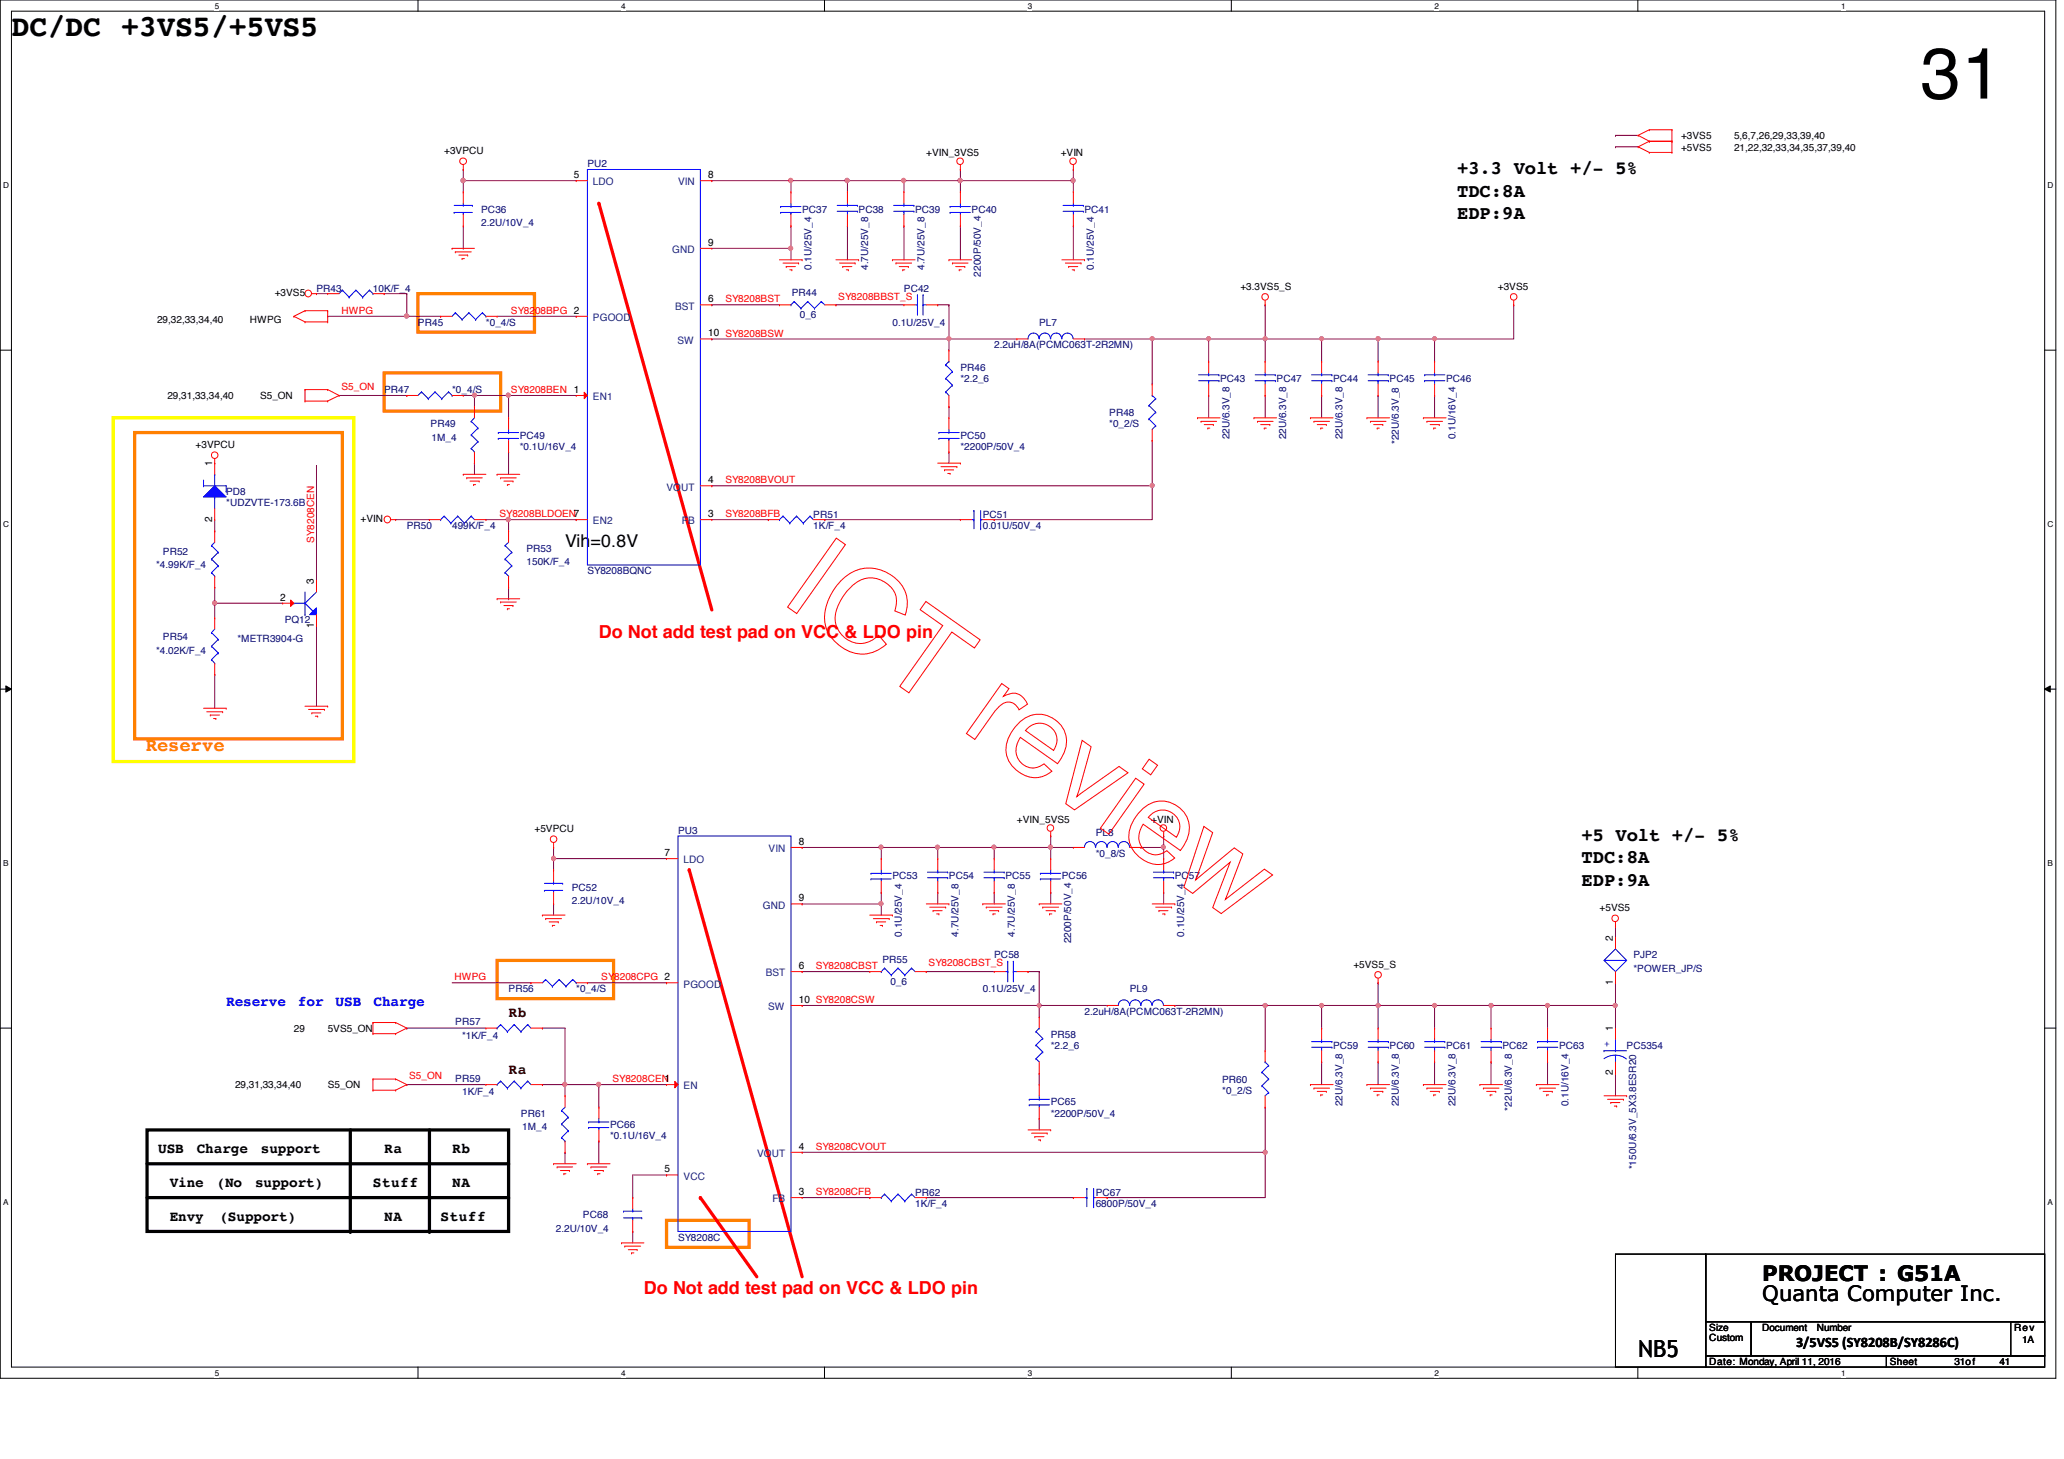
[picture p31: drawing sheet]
<svg xmlns="http://www.w3.org/2000/svg" width="297mm" height="210mm" viewBox="0 0 297 210" stroke-linecap="round" stroke-linejoin="round" font-family="sans-serif">
<defs><g id="words">
<text font-size="10.4" x="276.4" y="14.2">31</text>
<text font-size="4.3" x="1.6" y="5.2">DC/DC +3VS5/+5VS5</text>
<text font-size="3.4" x="235.8" y="195.2">NB5</text>
<g font-size="3">
<text x="253.6" y="184.3">PROJECT : G51A</text>
<text x="253.6" y="187.2">Quanta Computer Inc.</text>
</g>
<g font-size="2.7">
<text x="209.7" y="25">+3.3 Volt +/- 5%</text>
<text x="209.7" y="28.3">TDC:8A</text>
<text x="209.7" y="31.5">EDP:9A</text>
<text x="227.6" y="120.9">+5 Volt +/- 5%</text>
<text x="227.6" y="124.2">TDC:8A</text>
<text x="227.6" y="127.4">EDP:9A</text>
</g>
<text font-size="2.7" fill="#ff8000" x="21" y="108.1">Reserve</text>
<g font-size="2.6" fill="#f00">
<text x="86.2" y="91.8">Do Not add test pad on VCC &amp; LDO pin</text>
<text x="92.7" y="186.1">Do Not add test pad on VCC &amp; LDO pin</text>
</g>
<text font-size="2.5" x="81.3" y="78.7">Vih=0.8V</text>
<g font-size="2.1" fill="#00f">
<text x="32.6" y="144.7">Reserve</text>
<text x="42.9" y="144.7">for</text>
<text x="48.3" y="144.7">USB</text>
<text x="53.8" y="144.7">Charge</text>
</g>
<g font-size="2.1" fill="#400000">
<text x="73.2" y="146.3">Rb</text>
<text x="73.2" y="154.5">Ra</text>
</g>
<g font-size="2.1">
<text x="22.8" y="165.9">USB</text>
<text x="28.3" y="165.9">Charge</text>
<text x="37.5" y="165.9">support</text>
<text x="55.3" y="165.9">Ra</text>
<text x="65.1" y="165.9">Rb</text>
<text x="24.4" y="170.7">Vine</text>
<text x="31.2" y="170.7">(No</text>
<text x="36.7" y="170.7">support)</text>
<text x="53.7" y="170.7">Stuff</text>
<text x="65.1" y="170.7">NA</text>
<text x="24.4" y="175.6">Envy</text>
<text x="31.6" y="175.6">(Support)</text>
<text x="55.3" y="175.6">NA</text>
<text x="63.4" y="175.6">Stuff</text>
<text x="258.5" y="193.8">3/5VS5 (SY8208B/SY8286C)</text>
</g>
<g font-size="1.5">
<text x="82.6" y="25.6">5</text>
<text x="101.9" y="25.6">8</text>
<text x="101.9" y="35.3">9</text>
<text x="101.9" y="43.5">6</text>
<text x="101.9" y="48.4">10 SY8208BSW</text>
<text x="30.5" y="67.1" transform="rotate(-90 30.5 67.1)">1</text>
<text x="101.9" y="69.5">4</text>
<text x="30.5" y="75.1" transform="rotate(-90 30.5 75.1)">2</text>
<text x="101.9" y="74.4">3</text>
<text x="40.3" y="86.4">2</text>
<text x="45.2" y="84" transform="rotate(-90 45.2 84)">3</text>
<text x="45.2" y="90.4" transform="rotate(-90 45.2 90.4)">1</text>
<text x="95.6" y="123.1">7</text>
<text x="115" y="121.5">8</text>
<text x="115" y="129.7">9</text>
<text x="232.1" y="135.4" transform="rotate(-90 232.1 135.4)">2</text>
<text x="115" y="139.4">6</text>
<text x="232.1" y="141.7" transform="rotate(-90 232.1 141.7)">1</text>
<text x="115" y="144.3">10 SY8208CSW</text>
<text x="232.1" y="148.4" transform="rotate(-90 232.1 148.4)">1</text>
<text x="232.1" y="154.7" transform="rotate(-90 232.1 154.7)">2</text>
<text x="115" y="165.4">4</text>
<text x="95.6" y="168.7">5</text>
<text x="115" y="171.9">3</text>
</g>
<g font-size="1.5" fill="#004080">
<text x="85.3" y="26.7">LDO</text>
<text x="97.6" y="26.7">VIN</text>
<text x="96.7" y="36.4">GND</text>
<text x="85.3" y="46.2">PGOOD</text>
<text x="97.2" y="44.5">BST</text>
<text x="97.5" y="49.4">SW</text>
<text x="85.3" y="57.6">EN1</text>
<text x="95.9" y="70.6">VOUT</text>
<text x="85.3" y="75.4">EN2</text>
<text x="98.1" y="75.4">FB</text>
<text x="98.4" y="124.2">LDO</text>
<text x="110.6" y="122.6">VIN</text>
<text x="109.8" y="130.7">GND</text>
<text x="98.4" y="142.1">PGOOD</text>
<text x="110.2" y="140.5">BST</text>
<text x="110.5" y="145.3">SW</text>
<text x="98.4" y="156.7">EN</text>
<text x="109" y="166.5">VOUT</text>
<text x="98.4" y="169.7">VCC</text>
<text x="111.2" y="173">FB</text>
</g>
<g font-size="1.4">
<text x="63.9" y="22.1">+3VPCU</text>
<text x="133.3" y="22.5">+VIN_3VS5</text>
<text x="152.7" y="22.5">+VIN</text>
<text x="241.9" y="20">+3VS5</text>
<text x="241.9" y="21.7">+5VS5</text>
<text x="249.6" y="20">5,6,7,26,29,33,39,40</text>
<text x="249.6" y="21.7">21,22,32,33,34,35,37,39,40</text>
<text x="178.5" y="41.7">+3.3VS5_S</text>
<text x="215.6" y="41.7">+3VS5</text>
<text x="22.6" y="46.5">29,32,33,34,40</text>
<text x="35.9" y="46.5">HWPG</text>
<text x="39.5" y="42.6">+3VS5</text>
<text x="24.1" y="57.4">29,31,33,34,40</text>
<text x="37.4" y="57.4">S5_ON</text>
<text x="28.1" y="64.4">+3VPCU</text>
<text x="51.9" y="75.1">+VIN</text>
<text x="76.9" y="119.7">+5VPCU</text>
<text x="146.3" y="118.4">+VIN_5VS5</text>
<text x="165.7" y="118.4">+VIN</text>
<text x="230.2" y="131.1">+5VS5</text>
<text x="194.8" y="139.2">+5VS5_S</text>
<text x="42.3" y="148.5">29</text>
<text x="47.2" y="148.5">5VS5_ON</text>
<text x="33.8" y="156.6">29,31,33,34,40</text>
<text x="47.2" y="156.6">S5_ON</text>
<text x="246" y="191.5">Size</text>
<text x="253.6" y="191.5">Document</text>
<text x="261.4" y="191.5">Number</text>
<text x="289.9" y="191.5">Rev</text>
<text x="246" y="196.4">Date: Monday, April 11, 2016</text>
<text x="246" y="193">Custom</text>
<text x="272" y="196.4">Sheet</text>
<text x="281.3" y="196.4">31of</text>
<text x="287.7" y="196.4">41</text>
<text x="291" y="193.2">1A</text>
</g>
<g font-size="1.4" fill="#000080">
<text x="84.5" y="24.1">PU2</text>
<text x="69.3" y="30.6">PC36</text>
<text x="69.3" y="32.6">2.2U/10V_4</text>
<text x="115.4" y="30.6">PC37</text>
<text x="123.6" y="30.6">PC38</text>
<text x="131.7" y="30.6">PC39</text>
<text x="139.8" y="30.6">PC40</text>
<text x="156.1" y="30.6">PC41</text>
<text x="45.5" y="42">PR43</text>
<text x="53.7" y="42">10K/F_4</text>
<text x="116.8" y="38.8" transform="rotate(-90 116.8 38.8)">0.1U/25V_4</text>
<text x="124.9" y="38.8" transform="rotate(-90 124.9 38.8)">4.7U/25V_8</text>
<text x="130.1" y="42">PC42</text>
<text x="133.1" y="38.8" transform="rotate(-90 133.1 38.8)">4.7U/25V_8</text>
<text x="141.2" y="39.8" transform="rotate(-90 141.2 39.8)">2200P/50V_4</text>
<text x="157.4" y="38.8" transform="rotate(-90 157.4 38.8)">0.1U/25V_4</text>
<text x="60.2" y="46.9">PR45</text>
<text x="69.9" y="46.9">*0_4/S</text>
<text x="114" y="42.6">PR44</text>
<text x="115.1" y="45.7">0_6</text>
<text x="128.4" y="46.9">0.1U/25V_4</text>
<text x="149.6" y="46.9">PL7</text>
<text x="138.2" y="53.3">PR46</text>
<text x="143.1" y="50.1">2.2uH/8A(PCMC063T-2R2MN)</text>
<text x="55.3" y="56.6">PR47</text>
<text x="65.1" y="56.6">*0_4/S</text>
<text x="138.2" y="55">*2.2_6</text>
<text x="159.6" y="59.9">PR48</text>
<text x="175.6" y="55">PC43</text>
<text x="183.7" y="55">PC47</text>
<text x="191.9" y="55">PC44</text>
<text x="200" y="55">PC45</text>
<text x="208.1" y="55">PC46</text>
<text x="62" y="61.5">PR49</text>
<text x="62.1" y="63.4">1M_4</text>
<text x="74.8" y="63.1">PC49</text>
<text x="74.8" y="64.7">*0.1U/16V_4</text>
<text x="138.2" y="63.1">PC50</text>
<text x="138.2" y="64.7">*2200P/50V_4</text>
<text x="159.6" y="61.5">*0_2/S</text>
<text x="177" y="63.2" transform="rotate(-90 177 63.2)">22U/6.3V_8</text>
<text x="185.1" y="63.2" transform="rotate(-90 185.1 63.2)">22U/6.3V_8</text>
<text x="193.2" y="63.2" transform="rotate(-90 193.2 63.2)">22U/6.3V_8</text>
<text x="201.3" y="63.9" transform="rotate(-90 201.3 63.9)">*22U/6.3V_8</text>
<text x="209.5" y="63.2" transform="rotate(-90 209.5 63.2)">0.1U/16V_4</text>
<text x="32.6" y="71.2">PD8</text>
<text x="32.6" y="72.9">*UDZVTE-173.6B</text>
<text x="58.5" y="76.1">PR50</text>
<text x="65.1" y="76.1">499K/F_4</text>
<text x="117" y="74.5">PR51</text>
<text x="117" y="76.1">1K/F_4</text>
<text x="141.4" y="74.5">PC51</text>
<text x="141.4" y="76.1">0.01U/50V_4</text>
<text x="22.5" y="81.8">*4.99K/F_4</text>
<text x="23.4" y="79.8">PR52</text>
<text x="75.8" y="79.4">PR53</text>
<text x="75.8" y="81.3">150K/F_4</text>
<text x="84.5" y="82.6">SY8208BQNC</text>
<text x="41" y="89.6">PQ12</text>
<text x="22.5" y="94.1">*4.02K/F_4</text>
<text x="23.4" y="92">PR54</text>
<text x="34.2" y="92.4">*METR3904-G</text>
<text x="97.6" y="120">PU3</text>
<text x="157.7" y="120.3">PL8</text>
<text x="157.7" y="123.3">*0_8/S</text>
<text x="82.3" y="128.1">PC52</text>
<text x="82.3" y="130.1">2.2U/10V_4</text>
<text x="128.4" y="126.5">PC53</text>
<text x="136.6" y="126.5">PC54</text>
<text x="144.7" y="126.5">PC55</text>
<text x="152.8" y="126.5">PC56</text>
<text x="169.1" y="126.5">PC57</text>
<text x="129.8" y="134.7" transform="rotate(-90 129.8 134.7)">0.1U/25V_4</text>
<text x="137.9" y="134.7" transform="rotate(-90 137.9 134.7)">4.7U/25V_8</text>
<text x="143.1" y="137.9">PC58</text>
<text x="146" y="134.7" transform="rotate(-90 146 134.7)">4.7U/25V_8</text>
<text x="154.2" y="135.7" transform="rotate(-90 154.2 135.7)">2200P/50V_4</text>
<text x="170.4" y="134.7" transform="rotate(-90 170.4 134.7)">0.1U/25V_4</text>
<text x="235.1" y="137.9">PJP2</text>
<text x="73.2" y="142.7">PR56</text>
<text x="82.9" y="142.7">*0_4/S</text>
<text x="127" y="138.6">PR55</text>
<text x="128.1" y="141.6">0_6</text>
<text x="141.4" y="142.7">0.1U/25V_4</text>
<text x="162.6" y="142.7">PL9</text>
<text x="235.1" y="139.8">*POWER_JP/S</text>
<text x="65.5" y="147.5">PR57</text>
<text x="66.5" y="149.4">*1K/F_4</text>
<text x="151.2" y="149.3">PR58</text>
<text x="156.1" y="146">2.2uH/8A(PCMC063T-2R2MN)</text>
<text x="65.5" y="155.6">PR59</text>
<text x="151.2" y="150.9">*2.2_6</text>
<text x="175.9" y="155.8">PR60</text>
<text x="191.9" y="150.9">PC59</text>
<text x="200" y="150.9">PC60</text>
<text x="208.1" y="150.9">PC61</text>
<text x="216.2" y="150.9">PC62</text>
<text x="224.4" y="150.9">PC63</text>
<text x="234.1" y="150.9">PC5354</text>
<text x="66.5" y="157.6">1K/F_4</text>
<text x="75" y="160.7">PR61</text>
<text x="151.2" y="159">PC65</text>
<text x="151.2" y="160.7">*2200P/50V_4</text>
<text x="175.9" y="157.4">*0_2/S</text>
<text x="193.2" y="159.1" transform="rotate(-90 193.2 159.1)">22U/6.3V_8</text>
<text x="201.3" y="159.1" transform="rotate(-90 201.3 159.1)">22U/6.3V_8</text>
<text x="209.5" y="159.1" transform="rotate(-90 209.5 159.1)">22U/6.3V_8</text>
<text x="217.6" y="159.8" transform="rotate(-90 217.6 159.8)">*22U/6.3V_8</text>
<text x="225.7" y="159.1" transform="rotate(-90 225.7 159.1)">0.1U/16V_4</text>
<text x="75.1" y="162.6">1M_4</text>
<text x="87.8" y="162.3">PC66</text>
<text x="87.8" y="163.9">*0.1U/16V_4</text>
<text x="131.7" y="172">PR62</text>
<text x="131.7" y="173.7">1K/F_4</text>
<text x="157.7" y="172">PC67</text>
<text x="157.7" y="173.7">6800P/50V_4</text>
<text x="235.5" y="168.2" transform="rotate(-90 235.5 168.2)">*150U/6.3V_5X3.8ESR20</text>
<text x="80" y="177.2">2.2U/10V_4</text>
<text x="83.9" y="175.3">PC68</text>
<text x="97.6" y="178.5">SY8208C</text>
</g>
<g font-size="1.4" fill="#f00">
<text x="49.1" y="45.2">HWPG</text>
<text x="73.5" y="45.2">SY8208BPG 2</text>
<text x="104.4" y="43.5">SY8208BST</text>
<text x="120.6" y="43.1">SY8208BBST_S</text>
<text x="49.1" y="56.1">S5_ON</text>
<text x="73.5" y="56.6">SY8208BEN 1</text>
<text x="104.4" y="69.6">SY8208BVOUT</text>
<text x="71.9" y="74.4">SY8208BLDOEN7</text>
<text x="104.4" y="74.4">SY8208BFB</text>
<text x="45.2" y="78.1" transform="rotate(-90 45.2 78.1)">SY8208CEN</text>
<text x="65.4" y="141.1">HWPG</text>
<text x="86.5" y="141.1">SY8208CPG 2</text>
<text x="117.4" y="139.4">SY8208CBST</text>
<text x="133.6" y="139">SY8208CBST_S</text>
<text x="58.9" y="155.3">S5_ON</text>
<text x="88.1" y="155.7">SY8208CEN1</text>
<text x="117.4" y="165.4">SY8208CVOUT</text>
<text x="117.4" y="172">SY8208CFB</text>
</g>
<text font-size="1.4" fill="#00f" x="230.8" y="150.7">+</text>
<g font-size="1.2">
<text x="30.9" y="1.2">5</text>
<text x="89.4" y="1.2">4</text>
<text x="147.9" y="1.2">3</text>
<text x="206.5" y="1.2">2</text>
<text x="265" y="1.2">1</text>
<text x=".5" y="27.1">D</text>
<text x="294.7" y="27.1">D</text>
<text x=".5" y="75.8">C</text>
<text x="294.7" y="75.8">C</text>
<text x=".5" y="124.6">B</text>
<text x="294.7" y="124.6">B</text>
<text x=".5" y="173.4">A</text>
<text x="294.7" y="173.4">A</text>
<text x="30.9" y="197.9">5</text>
<text x="89.4" y="197.9">4</text>
<text x="147.9" y="197.9">3</text>
<text x="206.5" y="197.9">2</text>
<text x="265" y="197.9">1</text>
</g>
</g></defs>
<path d="M0 0h295.9v198.3h-295.9zM1.6 1.6h292.7v195.1h-292.7z" fill="none" stroke="#000" stroke-width=".14"/>
<g fill="#fff">
<path d="M30.9 .2h.6v1.3h-.6z"/>
<path d="M30.9 196.8h.6v1.4h-.6z"/>
</g>
<path d="M60.2 0v1.6M60.2 196.7v1.6" fill="none" stroke="#000" stroke-width=".14"/>
<g fill="#fff">
<path d="M89.4 .2h.6v1.3h-.6z"/>
<path d="M89.4 196.8h.6v1.4h-.6z"/>
</g>
<path d="M118.7 0v1.6M118.7 196.7v1.6" fill="none" stroke="#000" stroke-width=".14"/>
<g fill="#fff">
<path d="M147.9 .2h.6v1.3h-.6z"/>
<path d="M147.9 196.8h.6v1.4h-.6z"/>
</g>
<path d="M177.2 0v1.6M177.2 196.7v1.6" fill="none" stroke="#000" stroke-width=".14"/>
<g fill="#fff">
<path d="M206.5 .2h.5v1.3h-.5z"/>
<path d="M206.5 196.8h.5v1.4h-.5z"/>
</g>
<path d="M235.7 0v1.6M235.7 196.7v1.6" fill="none" stroke="#000" stroke-width=".14"/>
<g fill="#fff">
<path d="M265 .2h.6v1.3h-.6z"/>
<path d="M265 196.8h.6v1.4h-.6z"/>
<path d="M.5 26h.8v1.3h-.8z"/>
<path d="M294.7 26h.8v1.3h-.8z"/>
<path d="M.5 74.8h.8v1.3h-.8z"/>
<path d="M294.7 74.8h.8v1.3h-.8z"/>
</g>
<path d="M0 50.4h1.6M294.3 50.4h1.6" fill="none" stroke="#000" stroke-width=".14"/>
<g fill="#fff">
<path d="M.5 123.5h.7v1.3h-.7z"/>
<path d="M294.7 123.5h.7v1.3h-.7z"/>
</g>
<path d="M0 99.1h1.6M.8 98.7l.8 .4-.8 .5zM294.3 99.1l.8-.4v.9zM294.3 99.1h1.6" fill="none" stroke="#000" stroke-width=".14"/>
<path d="M.8 98.7l.8 .4-.8 .5zM294.3 99.1l.8-.4v.9z" fill="#000"/>
<g fill="#fff">
<path d="M.5 172.3h.7v1.3h-.7z"/>
<path d="M294.7 172.3h.7v1.3h-.7z"/>
</g>
<path d="M0 147.9h1.6M294.3 147.9h1.6" fill="none" stroke="#000" stroke-width=".14"/>
<path d="M19.4 62.2h29.9v44.1h-29.9z" fill="none" stroke="#ff8000" stroke-width=".47"/>
<path d="M86.2 29.3l16.2 58.5" fill="none" stroke="#f00" stroke-width=".47"/>
<circle cx="86.2" cy="29.3" r=".23" fill="#f00"/>
<path d="M16.3 60.1h34.6v49.5h-34.6z" fill="none" stroke="#ff0" stroke-width=".47"/>
<path d="M95.9 175.6h11.9v3.9h-11.9z" fill="none" stroke="#ff8000" stroke-width=".47"/>
<path d="M100.8 172.3l8.1 11.4" fill="none" stroke="#f00" stroke-width=".47"/>
<circle cx="100.8" cy="172.3" r=".23" fill="#f00"/>
<path d="M99.2 125.1l16.2 58.6" fill="none" stroke="#f00" stroke-width=".47"/>
<circle cx="99.2" cy="125.1" r=".23" fill="#f00"/>
<path d="M21.2 162.6h52v14.6h-52zM21.2 167.4h52M21.2 172.3h52M50.4 162.6v14.6M61.8 162.6v14.6" fill="none" stroke="#000" stroke-width=".47"/>
<g fill="#000">
<circle cx="50.4" cy="177.2" r=".23"/>
<circle cx="61.8" cy="177.2" r=".23"/>
<circle cx="73.2" cy="172.3" r=".23"/>
<circle cx="73.2" cy="167.4" r=".23"/>
</g>
<path d="M55.3 53.6h16.7v5.5h-16.7zM60.2 42.2h16.7v5.6h-16.7zM71.5 138.2h16.8v5.5h-16.8z" fill="none" stroke="#ff8000" stroke-width=".47"/>
<path d="M232.5 19.5h.1M232.5 19.5h3.3M232.5 21.1h.1M232.5 21.1h3.3M45.5 42.2h.1M45.5 42.2h1.7M47.2 45.5h.1M55.3 42.2h.1M55.3 42.2h3.2M58.5 42.2h.1M58.5 42.2v3.3h-11.3" fill="none" stroke="#800040" stroke-width=".14"/>
<circle cx="58.5" cy="45.5" r=".31" fill="#f0f"/>
<circle cx="58.5" cy="45.5" r=".31" fill="none" stroke="#f0f" stroke-width=".14"/>
<path d="M66.7 26h.1M66.7 26h16.2M113.8 35.7h.1M113.8 35.7v1.7M154.5 26h.1M154.5 32.5h.1M154.5 24.4h.1M154.5 24.4v3.2M154.5 32.5v4.9M182.1 43.9h.1M182.1 43.9v4.9" fill="none" stroke="#800040" stroke-width=".14"/>
<circle cx="66.6" cy="26" r=".32" fill="#f0f"/>
<circle cx="66.6" cy="26" r=".32" fill="none" stroke="#f0f" stroke-width=".14"/>
<path d="M66.7 35.7h.1M66.7 24.4h.1M66.7 26h.1M66.7 24.4v3.2M66.7 32.5v3.2M102.4 48.8h.1M120.3 43.9h.1M120.3 43.9h9.8M135 43.9h.1M135 43.9h1.6M136.6 43.9h.1M136.6 43.9v4.9h-34.2" fill="none" stroke="#800040" stroke-width=".14"/>
<circle cx="136.6" cy="48.7" r=".3" fill="#f0f"/>
<circle cx="136.6" cy="48.7" r=".3" fill="none" stroke="#f0f" stroke-width=".14"/>
<path d="M113.8 26h.1M113.8 26v1.6" fill="none" stroke="#800040" stroke-width=".14"/>
<circle cx="113.8" cy="26" r=".31" fill="#f0f"/>
<circle cx="113.8" cy="26" r=".31" fill="none" stroke="#f0f" stroke-width=".14"/>
<path d="M122 32.5h.1M122 26h.1M122 32.5v4.9M122 26h8.1M130.1 26h.1M130.1 26v1.6M138.2 26h.1M138.2 26v1.6M173.9 48.8h.1M173.9 48.8h8.2M206.5 56.9h.1M206.5 56.9v3.2" fill="none" stroke="#800040" stroke-width=".14"/>
<circle cx="130" cy="26" r=".31" fill="#f0f"/>
<circle cx="130" cy="26" r=".31" fill="none" stroke="#f0f" stroke-width=".14"/>
<path d="M122 26h.1M122 26v1.6M130.1 26h.1M130.1 26h8.1M138.2 32.5h.1M138.2 32.5v4.9" fill="none" stroke="#800040" stroke-width=".14"/>
<circle cx="121.9" cy="26" r=".31" fill="#f0f"/>
<circle cx="121.9" cy="26" r=".31" fill="none" stroke="#f0f" stroke-width=".14"/>
<g fill="none" stroke="#800040" stroke-width=".14">
<path d="M102.4 26h.1M102.4 26h19.6M102.4 35.7h11.4M113.8 26h.1M113.8 35.7h.1M130.1 32.5h.1M130.1 32.5v4.9M138.2 24.4h.1M138.2 24.4v1.6M102.4 43.9h.1M102.4 43.9h9.8M136.6 48.8h.1"/>
<path d="M136.6 58.5h.1M136.6 48.8h9.7M136.6 48.8v1.6M136.6 58.5v1.6M136.6 65h.1M136.6 65v1.6"/>
</g>
<circle cx="113.8" cy="35.7" r=".3" fill="#f0f"/>
<circle cx="113.8" cy="35.7" r=".3" fill="none" stroke="#f0f" stroke-width=".14"/>
<path d="M113.8 32.5h.1M113.8 32.5v3.2M165.8 48.8h.1M165.8 48.8v6.4" fill="none" stroke="#800040" stroke-width=".14"/>
<circle cx="165.8" cy="48.7" r=".3" fill="#f0f"/>
<circle cx="165.8" cy="48.7" r=".3" fill="none" stroke="#f0f" stroke-width=".14"/>
<g fill="none" stroke="#800040" stroke-width=".14">
<path d="M48.8 56.9h9.7M58.5 56.9h.1M68.3 56.9h.1M68.3 56.9h14.6M73.2 56.9h.1M73.2 56.9v3.2M156.1 48.8h.1M156.1 48.8h17.8M165.8 48.8h.1M102.4 74.8h8.2M110.6 74.8h.1M118.7 74.8h.1"/>
<path d="M118.7 74.8h19.5M143.1 74.8h.1M165.8 69.9h.1M165.8 69.9v4.9h-22.7"/>
</g>
<circle cx="73.1" cy="56.8" r=".3" fill="#f0f"/>
<circle cx="73.1" cy="56.8" r=".3" fill="none" stroke="#f0f" stroke-width=".14"/>
<path d="M173.9 48.8h.1M173.9 48.8v3.2" fill="none" stroke="#800040" stroke-width=".14"/>
<circle cx="173.9" cy="48.7" r=".3" fill="#f0f"/>
<circle cx="173.9" cy="48.7" r=".3" fill="none" stroke="#f0f" stroke-width=".14"/>
<path d="M182.1 48.8h.1M182.1 48.8v3.2" fill="none" stroke="#800040" stroke-width=".14"/>
<circle cx="182.1" cy="48.7" r=".3" fill="#f0f"/>
<circle cx="182.1" cy="48.7" r=".3" fill="none" stroke="#f0f" stroke-width=".14"/>
<path d="M190.2 48.8h.1M190.2 48.8v3.2" fill="none" stroke="#800040" stroke-width=".14"/>
<circle cx="190.2" cy="48.7" r=".3" fill="#f0f"/>
<circle cx="190.2" cy="48.7" r=".3" fill="none" stroke="#f0f" stroke-width=".14"/>
<path d="M182.1 48.8h.1M182.1 48.8h8.1M198.3 48.8h.1M198.3 48.8v3.2" fill="none" stroke="#800040" stroke-width=".14"/>
<circle cx="198.3" cy="48.7" r=".3" fill="#f0f"/>
<circle cx="198.3" cy="48.7" r=".3" fill="none" stroke="#f0f" stroke-width=".14"/>
<path d="M190.2 48.8h.1M190.2 48.8h8.1M206.5 48.8h.1M206.5 48.8v3.2" fill="none" stroke="#800040" stroke-width=".14"/>
<circle cx="206.5" cy="48.7" r=".3" fill="#f0f"/>
<circle cx="206.5" cy="48.7" r=".3" fill="none" stroke="#f0f" stroke-width=".14"/>
<g fill="none" stroke="#800040" stroke-width=".14">
<path d="M173.9 56.9h.1M173.9 56.9v3.2M182.1 56.9h.1M182.1 56.9v3.2M190.2 56.9h.1M190.2 56.9v3.2M198.3 48.8h.1M198.3 56.9h.1M198.3 48.8h19.5M198.3 56.9v3.2M206.5 48.8h.1M102.4 69.9h.1"/>
<path d="M102.4 69.9h63.4"/>
</g>
<circle cx="165.8" cy="69.8" r=".3" fill="#f0f"/>
<circle cx="165.8" cy="69.8" r=".3" fill="none" stroke="#f0f" stroke-width=".14"/>
<path d="M68.3 56.9h.1M68.3 56.9v1.6M68.3 66.6h.1M68.3 66.6v1.6M69.9 74.8h13M73.2 65h.1M73.2 74.8h.1M73.2 65v3.2M73.2 74.8v1.6M82.9 74.8h.1M165.8 63.4h.1M165.8 63.4v6.5" fill="none" stroke="#800040" stroke-width=".14"/>
<circle cx="73.1" cy="74.7" r=".31" fill="#f0f"/>
<circle cx="73.1" cy="74.7" r=".31" fill="none" stroke="#f0f" stroke-width=".14"/>
<path d="M58.5 45.5h4.9M63.4 45.5h.1M66.7 56.9h1.6M68.3 56.9h.1M71.5 45.5h11.4M82.9 45.5h.1M56.9 74.8h4.9M61.8 74.8h.1M73.2 86.1h.1M73.2 84.5v1.6" fill="none" stroke="#800040" stroke-width=".14"/>
<circle cx="68.3" cy="56.8" r=".3" fill="#f0f"/>
<circle cx="68.3" cy="56.8" r=".3" fill="none" stroke="#f0f" stroke-width=".14"/>
<path d="M30.9 97h.1M30.9 86.8h.1M30.9 97v4.9M30.9 86.8h9.8" fill="none" stroke="#800040" stroke-width=".14"/>
<circle cx="30.9" cy="86.8" r=".31" fill="#f0f"/>
<circle cx="30.9" cy="86.8" r=".31" fill="none" stroke="#f0f" stroke-width=".14"/>
<g fill="none" stroke="#800040" stroke-width=".14">
<path d="M217.8 43.9h.1M217.8 43.9v4.9M30.9 76.4h.1M30.9 74.8v1.6M45.5 67h.1M45.5 67v16.5M30.9 86.8h.1M30.9 84.5h.1M30.9 84.5v4.4M45.5 90h.1M45.5 90v11.6M81.3 156h.1"/>
<path d="M81.3 147.9v8.1M232.5 144.7h.1M232.5 154.4h.1M232.5 144.7v3.2M232.5 154.4v3.2"/>
</g>
<circle cx="81.3" cy="156" r=".31" fill="#f0f"/>
<circle cx="81.3" cy="156" r=".31" fill="none" stroke="#f0f" stroke-width=".14"/>
<path d="M58.5 147.9h.1M58.5 156h.1M58.5 147.9h11.4M58.5 156h11.4M78.1 147.9h.1M78.1 147.9h3.2M86.2 156h.1M86.2 156h9.7" fill="none" stroke="#800040" stroke-width=".14"/>
<circle cx="86.1" cy="156" r=".31" fill="#f0f"/>
<circle cx="86.1" cy="156" r=".31" fill="none" stroke="#f0f" stroke-width=".14"/>
<path d="M126.8 128.4h.1M126.8 128.4v1.6M81.3 156h.1M81.3 156h4.9M86.2 156h.1M86.2 156v3.3M86.2 164.2h.1M86.2 164.2v3.2M115.4 172.3h9.8M125.2 172.3h.1" fill="none" stroke="#800040" stroke-width=".14"/>
<circle cx="126.8" cy="130" r=".3" fill="#f0f"/>
<circle cx="126.8" cy="130" r=".3" fill="none" stroke="#f0f" stroke-width=".14"/>
<path d="M115.4 130h.1M115.4 130h11.4M232.5 133.3h.1M232.5 133.3v1.6M182.1 144.7h.1M182.1 144.7h8.1" fill="none" stroke="#800040" stroke-width=".14"/>
<circle cx="190.2" cy="144.6" r=".3" fill="#f0f"/>
<circle cx="190.2" cy="144.6" r=".3" fill="none" stroke="#f0f" stroke-width=".14"/>
<path d="M115.4 121.9h.1M115.4 121.9h11.4M164.2 121.9h.1M164.2 121.9h3.3" fill="none" stroke="#800040" stroke-width=".14"/>
<circle cx="167.4" cy="121.9" r=".3" fill="#f0f"/>
<circle cx="167.4" cy="121.9" r=".3" fill="none" stroke="#f0f" stroke-width=".14"/>
<g fill="none" stroke="#800040" stroke-width=".14">
<path d="M133.3 139.8h.1M133.3 139.8h9.8M148 139.8h.1M148 139.8h1.6M149.6 139.8h.1M149.6 139.8v4.9h-34.2M151.2 121.9h.1M151.2 121.9h3.3M167.5 121.9h.1M167.5 128.4h.1M167.5 120.3h.1M167.5 120.3v3.2"/>
<path d="M167.5 128.4v1.6M115.4 144.7h.1"/>
</g>
<circle cx="149.6" cy="144.6" r=".3" fill="#f0f"/>
<circle cx="149.6" cy="144.6" r=".3" fill="none" stroke="#f0f" stroke-width=".14"/>
<path d="M126.8 121.9h.1M126.8 121.9v1.6M135 128.4h.1M135 121.9h.1M135 128.4v1.6M135 121.9h16.2M143.1 121.9h.1M143.1 121.9v1.6M151.2 121.9h.1M151.2 121.9v1.6" fill="none" stroke="#800040" stroke-width=".14"/>
<circle cx="151.2" cy="121.9" r=".3" fill="#f0f"/>
<circle cx="151.2" cy="121.9" r=".3" fill="none" stroke="#f0f" stroke-width=".14"/>
<circle cx="143" cy="121.9" r=".3" fill="#f0f"/>
<circle cx="143" cy="121.9" r=".3" fill="none" stroke="#f0f" stroke-width=".14"/>
<g fill="none" stroke="#800040" stroke-width=".14">
<path d="M126.8 121.9h.1M126.8 121.9h8.2M135 121.9h.1M135 121.9v1.6M143.1 128.4h.1M143.1 128.4v1.6M151.2 128.4h.1M151.2 128.4v1.6M149.6 144.7h.1M149.6 154.4h.1M149.6 144.7h9.7M149.6 154.4v1.6"/>
<path d="M149.6 160.9h.1M149.6 160.9v1.7"/>
</g>
<circle cx="134.9" cy="121.9" r=".3" fill="#f0f"/>
<circle cx="134.9" cy="121.9" r=".3" fill="none" stroke="#f0f" stroke-width=".14"/>
<circle cx="126.8" cy="121.9" r=".3" fill="#f0f"/>
<circle cx="126.8" cy="121.9" r=".3" fill="none" stroke="#f0f" stroke-width=".14"/>
<g fill="none" stroke="#800040" stroke-width=".14">
<path d="M79.7 123.5h.1M79.7 130h.1M79.7 123.5v1.6M79.7 130v1.7M115.4 139.8h.1M115.4 139.8h9.8M126.8 130h.1M126.8 130v1.7M151.2 120.3h.1M151.2 120.3v1.6M149.6 144.7h.1M149.6 144.7v1.6"/>
<path d="M182.1 144.7h.1M182.1 144.7v6.5M133.3 172.3h21.2M154.5 172.3h.1M159.3 172.3h.1M159.3 172.3h22.8"/>
</g>
<circle cx="182.1" cy="144.6" r=".3" fill="#f0f"/>
<circle cx="182.1" cy="144.6" r=".3" fill="none" stroke="#f0f" stroke-width=".14"/>
<path d="M169.1 144.7h.1M169.1 144.7h13M190.2 144.7h.1M190.2 144.7h16.3M190.2 144.7v3.2M198.3 144.7h.1M198.3 144.7v3.2M206.5 144.7h.1M206.5 144.7v3.2M222.7 152.8h.1M222.7 152.8v3.2" fill="none" stroke="#800040" stroke-width=".14"/>
<circle cx="206.5" cy="144.6" r=".3" fill="#f0f"/>
<circle cx="206.5" cy="144.6" r=".3" fill="none" stroke="#f0f" stroke-width=".14"/>
<circle cx="198.3" cy="144.6" r=".3" fill="#f0f"/>
<circle cx="198.3" cy="144.6" r=".3" fill="none" stroke="#f0f" stroke-width=".14"/>
<path d="M206.5 144.7h.1M206.5 144.7h16.2M214.6 144.7h.1M214.6 144.7v3.2M222.7 144.7h.1M222.7 144.7v3.2" fill="none" stroke="#800040" stroke-width=".14"/>
<circle cx="214.6" cy="144.6" r=".3" fill="#f0f"/>
<circle cx="214.6" cy="144.6" r=".3" fill="none" stroke="#f0f" stroke-width=".14"/>
<g fill="none" stroke="#800040" stroke-width=".14">
<path d="M190.2 152.8h.1M190.2 152.8v3.2M198.3 152.8h.1M198.3 141.4h.1M198.3 141.4v3.3M198.3 152.8v3.2M206.5 152.8h.1M206.5 152.8v3.2M214.6 152.8h.1M214.6 152.8v3.2M232.5 141.4h.1M232.5 141.4v3.3"/>
<path d="M91.1 172.3h.1M91.1 177.2h.1M91.1 177.2v1.6M95.9 169h.1M95.9 169h-4.8v3.3M115.4 165.8h.1M115.4 165.8h66.7M182.1 165.8h.1M182.1 165.8v6.5"/>
</g>
<circle cx="182.1" cy="165.8" r=".3" fill="#f0f"/>
<circle cx="182.1" cy="165.8" r=".3" fill="none" stroke="#f0f" stroke-width=".14"/>
<g fill="none" stroke="#800040" stroke-width=".14">
<path d="M65.1 141.4h11.3M76.4 141.4h.1M78.1 156h.1M78.1 156h3.2M81.3 156h.1M81.3 156v1.6M84.5 141.4h11.4M95.9 141.4h.1M182.1 159.3h.1M182.1 159.3v6.5M222.7 144.7h9.8M232.5 144.7h.1"/>
<path d="M81.3 165.8h.1M81.3 165.8v1.6"/>
</g>
<circle cx="222.7" cy="144.6" r=".3" fill="#f0f"/>
<circle cx="222.7" cy="144.6" r=".3" fill="none" stroke="#f0f" stroke-width=".14"/>
<circle cx="232.5" cy="144.6" r=".3" fill="#f0f"/>
<circle cx="232.5" cy="144.6" r=".3" fill="none" stroke="#f0f" stroke-width=".14"/>
<path d="M79.7 121.9h.1M79.7 123.5h.1M79.7 121.9v1.6M79.7 123.5h16.2" fill="none" stroke="#800040" stroke-width=".14"/>
<circle cx="79.7" cy="123.5" r=".31" fill="#f0f"/>
<circle cx="79.7" cy="123.5" r=".31" fill="none" stroke="#f0f" stroke-width=".14"/>
<path d="M138.2 26h16.3M154.5 26h.1" fill="none" stroke="#800040" stroke-width=".14"/>
<circle cx="138.2" cy="26" r=".31" fill="#f0f"/>
<circle cx="138.2" cy="26" r=".31" fill="none" stroke="#f0f" stroke-width=".14"/>
<circle cx="154.4" cy="26" r=".31" fill="#f0f"/>
<circle cx="154.4" cy="26" r=".31" fill="none" stroke="#f0f" stroke-width=".14"/>
<g fill="none" stroke="#f00" stroke-width=".14">
<path d="M235.8 19.5h.1M235.8 19.5l1.6 .8M237.4 18.7h.1M237.4 18.7h3.2M237.4 18.7l-1.6 .8M240.6 18.7h.1M240.6 18.7v3.2M65.1 35.7h.1M65.1 35.7h3.2M65.5 36.2h.1M65.5 36.2h2.3M66 36.7h1.3"/>
<path d="M66.5 37.2h.1M66.5 37.2h.3M66.7 24.4h.1M66.7 23.7v.7M67.3 36.7h.1M112.2 37.4h3.2M112.7 37.8h2.2M113.2 38.4h.1M113.2 38.4h1.3M113.7 38.8h.3M114 38.8h.1M114.9 37.8h.1"/>
<path d="M115.4 37.4h.1M120.3 37.4h3.3M120.8 37.8h2.3M121.3 38.4h.1M121.3 38.4h1.3M121.8 38.8h.3M122.1 38.8h.1M123.1 37.8h.1M123.6 37.4h.1M128.4 37.4h.1M128.4 37.4h3.3M128.9 37.8h.1"/>
<path d="M128.9 37.8h2.3M129.4 38.4h1.3M129.9 38.8h.1M129.9 38.8h.3M130.7 38.4h.1M136.6 37.4h.1M136.6 37.4h3.2M137.1 37.8h.1M137.1 37.8h2.2M137.5 38.4h1.3M138 38.8h.1M138 38.8h.3"/>
<path d="M138.2 24.4h.1M138.2 23.7v.7M138.8 38.4h.1M152.8 37.4h3.3M153.3 37.8h2.3M153.8 38.4h.1M153.8 38.4h1.3M154.3 38.8h.3M154.5 24.4h.1M154.5 23.7v.7M154.6 38.8h.1M155.6 37.8h.1"/>
<path d="M156.1 37.4h.1M235.8 21.1h.1M235.8 21.1l1.6 .8M237.4 20.3h.1M237.4 21.9h.1M237.4 20.3h3.2M237.4 20.3l-1.6 .8M237.4 21.9h3.2M240.6 20.3h.1M240.6 21.9h.1M42.3 45.5h.1M42.3 45.5l1.6 .8"/>
<path d="M43.9 44.7h.1M43.9 46.3h.1M43.9 57.7h.1M43.9 56h.1M43.9 44.7l-1.6 .8M43.9 44.7h3.3M43.9 46.3h3.3M43.9 57.7h3.3M43.9 56v1.7M43.9 56h3.3M44.9 42.2h.6M45.5 42.2h.1"/>
<path d="M47.2 44.7h.1M47.2 46.3h.1M47.2 57.7h.1M47.2 56h.1M47.2 44.7v1.6M47.2 56l1.6 .9M48.8 56.9h.1M48.8 56.9l-1.6 .8M182.1 43.9h.1M182.1 43.2v.7M217.8 43.9h.1M217.8 43.2v.7"/>
<path d="M30.9 66.6h.1M30.9 66v.6M56.3 74.8h.6M56.9 74.8h.1M66.7 68.2h.1M66.7 68.2h3.2M67.2 68.7h.1M67.2 68.7h2.2M67.6 69.2h1.4M68.2 69.7h.1M68.2 69.7h.2M69 69.2h.1"/>
<path d="M71.5 68.2h.1M71.5 68.2h3.3M72 68.7h.1M72 68.7h2.3M72.5 69.2h1.3M73 69.7h.1M73 69.7h.3M73.8 69.2h.1M135 66.6h3.2M135.4 67.1h2.3M135.9 67.6h.1M135.9 67.6h1.3"/>
<path d="M136.4 68.1h.3M136.7 68.1h.1M137.7 67.1h.1M138.2 66.6h.1M172.3 60.1h.1M172.3 60.1h3.3M172.8 60.6h.1M172.8 60.6h2.3M173.3 61.1h1.3M173.8 61.6h.1M173.8 61.6h.3M174.6 61.1h.1"/>
<path d="M180.5 60.1h.1M180.5 60.1h3.2M181 60.6h.1M181 60.6h2.2M181.4 61.1h1.3M181.9 61.6h.1M181.9 61.6h.3M182.7 61.1h.1M188.6 60.1h.1M188.6 60.1h3.3M189.1 60.6h.1M189.1 60.6h2.2"/>
<path d="M189.6 61.1h1.3M190.1 61.6h.1M190.1 61.6h.3M190.9 61.1h.1M196.7 60.1h.1M196.7 60.1h3.3M197.2 60.6h.1M197.2 60.6h2.3M197.7 61.1h1.3M198.2 61.6h.1M198.2 61.6h.3M199 61.1h.1"/>
<path d="M204.8 60.1h.1M204.8 60.1h3.3M205.4 60.6h.1M205.4 60.6h2.2M205.8 61.1h1.3M206.3 61.6h.1M206.3 61.6h.3M207.1 61.1h.1M71.5 86.1h.1M71.5 86.1h3.3M72 86.6h.1M72 86.6h2.3"/>
<path d="M72.5 87.1h1.3M73 87.6h.1M73 87.6h.3M73.8 87.1h.1M29.3 101.9h3.3M29.8 102.4h2.2M30.3 102.9h.1M30.3 102.9h1.3M30.7 103.4h.4M31.1 103.4h.1M32 102.4h.1M32.6 101.9h.1"/>
<path d="M43.9 101.6h3.3M44.4 102.1h2.3M44.9 102.6h.1M44.9 102.6h1.3M45.4 103h.3M45.7 103h.1M46.7 102.1h.1M47.2 101.6h.1M151.2 119.6v.7M167.5 119.6v.7M78.1 131.7h.1M78.1 131.7h3.2"/>
<path d="M78.5 132.2h.1M78.5 132.2h2.3M79 132.6h1.3M79.5 133.1h.1M79.5 133.1h.3M79.7 121.9h.1M79.7 121.2v.7M80.3 132.6h.1M125.2 131.7h3.2M125.7 132.2h2.3M126.1 132.6h.1M126.1 132.6h1.4"/>
<path d="M126.7 133.1h.3M127 133.1h.1M128 132.2h.1M128.4 131.7h.1M133.3 130h3.3M133.8 130.5h2.3M134.3 131h.1M134.3 131h1.3M134.8 131.5h.3M135.1 131.5h.1M136.1 130.5h.1M136.6 130h.1"/>
<path d="M141.4 130h.1M141.4 130h3.3M141.9 130.5h.1M141.9 130.5h2.3M142.4 131h1.3M142.9 131.5h.1M142.9 131.5h.4M143.7 131h.1M149.6 130h.1M149.6 130h3.2M150.1 130.5h.1M150.1 130.5h2.3"/>
<path d="M150.5 131h1.3M151 131.5h.1M151 131.5h.4M151.2 120.3h.1M151.8 131h.1M165.8 130h3.3M166.3 130.5h2.3M166.8 131h.1M166.8 131h1.3M167.3 131.5h.3M167.5 120.3h.1M167.6 131.5h.1"/>
<path d="M168.6 130.5h.1M169.1 130h.1M232.5 133.3h.1M232.5 132.6v.7M53.7 156.8h.1M53.7 155.2h.1M53.7 148.7h.1M53.7 147.1h.1M53.7 156.8h3.2M53.7 147.1v1.6M53.7 155.2v1.6M53.7 155.2h3.2"/>
<path d="M53.7 148.7h3.2M53.7 147.1h3.2M56.9 156.8h.1M56.9 155.2h.1M56.9 148.7h.1M56.9 147.1h.1M56.9 155.2l1.6 .8M56.9 147.1l1.6 .8M58.5 156h.1M58.5 147.9h.1M58.5 156l-1.6 .8M58.5 147.9l-1.6 .8"/>
<path d="M188.6 156h.1M188.6 156h3.3M189.1 156.5h.1M189.1 156.5h2.2M189.6 157h1.3M190.1 157.5h.1M190.1 157.5h.3M190.9 157h.1M196.7 156h.1M196.7 156h3.3M197.2 156.5h.1M197.2 156.5h2.3"/>
<path d="M197.7 157h1.3M198.2 157.5h.1M198.2 157.5h.3M198.3 141.4h.1M198.3 140.8v.6M199 157h.1M204.8 156h.1M204.8 156h3.3M205.4 156.5h.1M205.4 156.5h2.2M205.8 157h1.3M206.3 157.5h.1"/>
<path d="M206.3 157.5h.3M207.1 157h.1M213 156h.1M213 156h3.2M213.5 156.5h.1M213.5 156.5h2.2M213.9 157h1.4M214.5 157.5h.1M214.5 157.5h.3M215.3 157h.1M221.1 156h.1M221.1 156h3.3"/>
<path d="M221.6 156.5h.1M221.6 156.5h2.3M222.1 157h1.3M222.6 157.5h.1M222.6 157.5h.3M223.4 157h.1M230.8 157.6h3.3M231.3 158.2h2.3M231.8 158.6h.1M231.8 158.6h1.3M232.3 159.1h.4M232.7 159.1h.1"/>
<path d="M233.6 158.2h.1M234.1 157.6h.1M79.7 167.4h.1M79.7 167.4h3.2M80.2 167.9h.1M80.2 167.9h2.2M80.6 168.4h1.4M81.1 168.9h.1M81.1 168.9h.3M82 168.4h.1M84.5 167.4h.1M84.5 167.4h3.3"/>
<path d="M85 167.9h.1M85 167.9h2.3M85.5 168.4h1.3M86 168.9h.1M86 168.9h.4M86.8 168.4h.1M89.4 178.8h.1M89.4 178.8h3.3M89.9 179.3h.1M89.9 179.3h2.3M90.4 179.8h1.3M91.7 179.8h.1"/>
<path d="M148 162.6h3.2M148.5 163h2.2M148.9 163.5h.1M148.9 163.5h1.3M149.4 164h.3M149.7 164h.1M150.7 163h.1M151.2 162.6h.1M90.9 180.3h.1M90.9 180.3h.3"/>
<circle cx="66.7" cy="23.2" r=".48"/>
<circle cx="138.2" cy="23.2" r=".47"/>
<circle cx="154.4" cy="23.2" r=".47"/>
<circle cx="44.3" cy="42.2" r=".48"/>
<circle cx="182.1" cy="42.7" r=".47"/>
<circle cx="217.8" cy="42.7" r=".47"/>
<circle cx="30.9" cy="65.5" r=".47"/>
<circle cx="55.7" cy="74.7" r=".48"/>
<circle cx="151.2" cy="119.1" r=".47"/>
<circle cx="167.4" cy="119.1" r=".47"/>
<circle cx="79.7" cy="120.7" r=".47"/>
<circle cx="232.4" cy="132.1" r=".47"/>
<circle cx="198.3" cy="140.2" r=".47"/>
</g>
<path d="M232.5 180.4h13v16.3h-13zM245.5 180.4h48.8v9.8h-48.8zM245.5 190.2h6.5v4.9h-6.5zM245.5 195.1h26v1.6h-26zM252 190.2h42.3v4.9h-42.3zM271.5 195.1h22.8v1.6h-22.8zM289.4 190.2h4.9v4.9h-4.9z" fill="none" stroke="#000" stroke-width=".14"/>
<path d="M45 87.9l.5-.4v.9h-.9z" fill-rule="evenodd" fill="#00f"/>
<path d="M42.3 86.8h.1M42.3 86.8h1.6M43.9 86.8h.1M43.9 88.4h.1M43.9 86.8l1.1 1.1M43.9 85.2v3.2M45 87.9l.5-.4v.9h-.9zM45 87.9h.1M45.5 85.2l-1.6 1.6" fill="none" stroke="#00f" stroke-width=".14"/>
<path d="M41.8 86.3l.5 .5-.5 .4z" fill="#f00"/>
<g fill="none" stroke="#f00" stroke-width=".14">
<path d="M58.5 56.9h.1M58.5 56.9h1.7M65.1 56.9h1.6M66.7 56.9h.1M182.1 52h.1M182.1 56.9h.1M182.1 52v1.6M182.1 55.2v1.7M206.5 52h.1M206.5 56.9h.1M206.5 52v1.6M206.5 55.2v1.7"/>
<path d="M110.6 74.8h.1M110.6 74.8h1.6M117 74.8h1.7M118.7 74.8h.1M40.7 86.8h.1M40.7 86.8h1.6M41.8 86.3l.5 .5-.5 .4zM45.5 90h.1M45.5 83.5h.1M45.5 83.5v1.7M45.5 88.4v1.6M79.7 125.1h.1"/>
<path d="M79.7 130h.1M79.7 125.1v1.7M79.7 128.4v1.6M69.9 156h.1M69.9 156h1.6M76.4 156h1.7M78.1 156h.1M86.2 159.3h.1M86.2 159.3v1.6M149.6 156h.1M149.6 154.4h.1M149.6 146.3h.1"/>
<path d="M149.6 146.3v1.6M149.6 152.8v1.6M149.6 156v1.6M149.6 159.3v1.6M159.3 144.7h.1M159.3 144.7h1.6M167.5 144.7h1.6M169.1 144.7h.1M206.5 147.9h.1M206.5 152.8h.1M206.5 147.9v1.6M206.5 151.2v1.6"/>
<path d="M86.2 164.2h.1M86.2 162.6v1.6M91.1 177.2h.1M91.1 172.3h.1M91.1 172.3v1.6M91.1 175.6v1.6M149.6 160.9h.1M154.5 172.3h.1M154.5 172.3h1.6M157.7 172.3h1.6M159.3 172.3h.1"/>
</g>
<g fill="none" stroke="#00f" stroke-width=".14">
<path d="M60.7 56.4h.1M60.7 56.4l-.5 .5M60.7 56.4l.9 1M61.6 57.4h.1M62.6 56.4h.1M62.6 56.4l-1 1M62.6 56.4l1 1M63.6 57.4h.1M64.6 56.4h.1M64.6 56.4l-1 1M64.6 56.4l.5 .5M65.1 56.9h.1"/>
<path d="M180.6 54.8h3M180.6 53.9h3M182.1 53.9h.1M182.1 54.8h.1M182.1 53.6v.3M182.1 54.8v.4M183.6 54.8h.1M183.6 53.9h.1M205 54.8h.1M205 53.9h.1M205 54.8h2.9M205 53.9h2.9"/>
<path d="M206.5 53.9h.1M206.5 54.8h.1M206.5 53.6v.3M206.5 54.8v.4M112.2 74.8h.1M112.7 74.3h.1M112.7 74.3l1 1M112.7 74.3l-.5 .5M113.7 75.3h.1M114.6 74.3h.1M114.6 74.3l1 1M114.6 74.3l-.9 1"/>
<path d="M115.6 75.3h.1M116.6 74.3h.1M116.6 74.3l.4 .5M116.6 74.3l-1 1M78.4 128.1h.1M78.4 128.1h2.6M78.4 127.1h2.6M79.7 127.1h.1M79.7 128.1h.1M79.7 126.8v.3M79.7 128.1v.3M81 127.1h.1"/>
<path d="M71.5 156h.1M72 155.5h.1M72 155.5l1 1M72 155.5l-.5 .5M73 156.5h.1M74 155.5h.1M74 155.5l1 1M74 155.5l-1 1M75 156.5h.1M75.9 155.5h.1M75.9 155.5l.5 .5M75.9 155.5l-.9 1"/>
<path d="M148.1 158.2h.1M148.1 159h.1M148.1 158.2h2.9M148.1 159h2.9M149.1 152.3h.1M149.1 150.4h.1M149.1 148.4h.1M149.1 152.3l.5 .5M149.1 150.4l1 .9M149.1 148.4l1 1M149.6 159h.1M149.6 158.2h.1"/>
<path d="M149.6 147.9h.1M149.6 157.6v.6M149.6 159v.3M149.6 147.9l-.5 .5M150.1 151.3h.1M150.1 149.4h.1M150.1 151.3l-1 1M150.1 149.4l-1 1M160.9 144.7a.8 .8 0 0 1 .9-.9 .8 .8 0 0 1 .8 .9M162.6 144.7a.78 .78 0 0 1 .8-.9 .78 .78 0 0 1 .8 .9M164.2 144.7a.78 .78 0 0 1 .8-.9 .78 .78 0 0 1 .8 .9M165.8 144.7a.8 .8 0 0 1 .8-.9 .8 .8 0 0 1 .8 .9"/>
<path d="M205 150.7h2.9M205 149.9h2.9M206.5 149.9h.1M206.5 150.7h.1M206.5 149.5v.4M206.5 150.7v.5M207.9 150.7h.1M207.9 149.9h.1M84.7 161.4h.1M84.7 162.2h.1M84.7 161.4h2.9M84.7 162.2h2.9"/>
<path d="M86.2 162.2h.1M86.2 161.4h.1M86.2 160.9v.5M86.2 162.2v.4M89.7 174.2h.1M89.7 174.2h2.7M89.7 175.2h2.7M91.1 175.2h.1M91.1 174.2h.1M91.1 173.9v.3M91.1 175.2v.4M92.4 175.2h.1"/>
<path d="M156.1 172.3h.3M156.4 172.3h.1M156.4 171h.1M156.4 171v2.6M157.4 173.6h.1M157.4 172.3h.1M157.4 172.3h.3M157.4 171v2.6"/>
</g>
<path d="M29.3 71.5l1.6-1.6 1.7 1.6z" fill="#00f"/>
<g fill="none" stroke="#00f" stroke-width=".14">
<path d="M65.4 30.6h.1M65.4 30.6h2.6M65.4 29.5h2.6M66.7 29.5h.1M66.7 30.6h.1M66.7 29.3v.2M66.7 30.6v.3M68 29.5h.1M84.5 24.4h16.3v56.9h-16.3zM120.5 29.5h2.9M120.5 30.4h2.9M122 29.5h.1"/>
<path d="M122 30.4h.1M122 29.3v.2M122 30.4v.5M123.4 30.4h.1M123.4 29.5h.1M188.8 54.8h2.9M188.8 53.9h2.9M190.2 53.9h.1M190.2 54.8h.1M190.2 53.6v.3M190.2 54.8v.4M191.7 54.8h.1"/>
<path d="M191.7 53.9h.1M196.9 54.8h2.9M196.9 53.9h2.9M198.3 53.9h.1M198.3 54.8h.1M198.3 53.6v.3M198.3 54.8v.4M199.8 54.8h.1M199.8 53.9h.1M29.3 69.9h.1M29.3 69.1h.1M29.3 69.9h3.3v.8"/>
<path d="M29.3 69.1v.8M30.4 78.5h.1M30.4 78.5l1 1M30.9 69.9l1.7 1.6h-3.3zM30.9 71.5h.1M30.9 68.2h.1M30.9 68.2v1.7M30.9 71.5v1.7M30.9 78l-.5 .5M31.4 79.5h.1M31.4 79.5l-1 .9M32.6 70.7h.1"/>
<path d="M63.4 74.8h.1M63.9 74.3h.1M63.9 74.3l1 1M63.9 74.3l-.5 .5M64.9 75.3h.1M65.9 74.3h.1M65.9 74.3l.9 1M65.9 74.3l-1 1M66.8 75.3h.1M67.8 60.6h.1M67.8 62.6h.1M67.8 64.5h.1"/>
<path d="M67.8 74.3h.1M67.8 60.6l1 1M67.8 62.6l1 .9M67.8 64.5l.5 .5M67.8 74.3l.5 .5M67.8 74.3l-1 1M68.3 65h.1M68.3 60.1l-.5 .5M68.8 61.6h.1M68.8 63.5h.1M68.8 61.6l-1 1M68.8 63.5l-1 1"/>
<path d="M135.1 62.2h.1M135.1 63.1h.1M135.1 62.2h2.9M135.1 63.1h2.9M136.6 63.1h.1M136.6 62.2h.1M136.6 61.8v.4M136.6 63.1v.3M30.4 80.4h.1M30.4 82.4h.1M30.4 80.4l1 1M30.4 82.4l.5 .5"/>
<path d="M30.9 82.9h.1M31.4 81.4h.1M31.4 81.4l-1 1M125.3 125.6h.1M125.3 126.4h.1M125.3 125.6h3M125.3 126.4h3M126.8 126.4h.1M126.8 125.6h.1M126.8 139.8h.1M126.8 125.1v.5M126.8 126.4v.4"/>
<path d="M127.3 139.3h.1M127.3 139.3l1 1M127.3 139.3l-.5 .5M129.2 139.3h.1M129.2 139.3l1 1M129.2 139.3l-.9 1M131.2 139.3h.1M131.2 139.3l.5 .5M131.2 139.3l-1 1M149.7 125.6h.1M149.7 126.4h.1M149.7 125.6h3"/>
<path d="M149.7 126.4h3M151.2 126.4h.1M151.2 125.6h.1M151.2 125.1v.5M151.2 126.4v.4M80.8 159.8h.1M80.8 159.8l1 .9M81.3 159.3l-.5 .5M128.3 140.3h.1M130.2 140.3h.1M188.8 150.7h2.9M188.8 149.9h2.9"/>
<path d="M190.2 149.9h.1M190.2 150.7h.1M190.2 149.5v.4M190.2 150.7v.5M191.7 150.7h.1M191.7 149.9h.1M213.1 150.7h3M213.1 149.9h3M214.6 149.9h.1M214.6 150.7h.1M214.6 149.5v.4M214.6 150.7v.5"/>
<path d="M216.1 150.7h.1M216.1 149.9h.1M80.8 161.7h.1M80.8 163.7h.1M80.8 161.7l1 1M80.8 163.7l.5 .5M81.3 164.2h.1M81.8 160.7h.1M81.8 162.7h.1M81.8 160.7l-1 1M81.8 162.7l-1 1"/>
</g>
<g fill="none" stroke="#f00" stroke-width=".14">
<path d="M66.7 27.6h.1M66.7 32.5h.1M66.7 27.6v1.7M66.7 30.9v1.6M100.8 35.7h1.6M102.4 35.7h.1M122 27.6h.1M122 32.5h.1M122 27.6v1.7M122 30.9v1.6M68.3 58.5h.1M68.3 58.5v1.6"/>
<path d="M100.8 43.9h1.6M102.4 43.9h.1M190.2 52h.1M190.2 56.9h.1M190.2 52v1.6M190.2 55.2v1.7M198.3 52h.1M198.3 56.9h.1M198.3 52v1.6M198.3 55.2v1.7M30.9 74.8h.1M30.9 66.6h.1"/>
<path d="M30.9 76.4h.1M30.9 66.6v1.6M30.9 73.2v1.6M30.9 76.4v1.6M61.8 74.8h.1M61.8 74.8h1.6M68.3 66.6h.1M68.3 65v1.6M68.3 74.8h1.6M69.9 74.8h.1M100.8 74.8h1.6M100.8 69.9h1.6"/>
<path d="M102.4 69.9h.1M102.4 74.8h.1M136.6 65h.1M136.6 60.1h.1M136.6 60.1v1.7M136.6 63.4v1.6M30.9 84.5h.1M30.9 82.9v1.6M125.2 139.8h.1M125.2 139.8h1.6M126.8 128.4h.1M126.8 123.5h.1"/>
<path d="M126.8 123.5v1.6M126.8 126.8v1.6M131.7 139.8h1.6M133.3 139.8h.1M151.2 128.4h.1M151.2 123.5h.1M151.2 123.5v1.6M151.2 126.8v1.6M81.3 157.6h.1M81.3 157.6v1.7M190.2 147.9h.1M190.2 152.8h.1"/>
<path d="M190.2 147.9v1.6M190.2 151.2v1.6M214.6 147.9h.1M214.6 152.8h.1M214.6 147.9v1.6M214.6 151.2v1.6M81.3 165.8h.1M81.3 164.2v1.6"/>
</g>
<path d="M84.1 56.4l.4 .5-.4 .5z" fill="#f00"/>
<g fill="none" stroke="#f00" stroke-width=".14">
<path d="M82.9 26h.1M82.9 26h1.6M100.8 26h1.6M102.4 26h.1M130.1 27.6h.1M130.1 32.5h.1M130.1 27.6v1.7M130.1 30.9v1.6M154.5 27.6h.1M154.5 32.5h.1M154.5 27.6v1.7M154.5 30.9v1.6"/>
<path d="M63.4 45.5h.1M63.4 45.5h1.7M69.9 45.5h1.6M71.5 45.5h.1M82.9 56.9h.1M82.9 45.5h.1M82.9 56.9h1.6M82.9 45.5h1.6M84.1 56.4l.4 .5-.4 .5zM100.8 48.8h1.6M102.4 48.8h.1M112.2 43.9h.1"/>
<path d="M112.2 43.9h1.6M118.7 43.9h1.6M120.3 43.9h.1M130.1 43.9h.1M130.1 43.9h1.6M133.3 43.9h1.7M135 43.9h.1M136.6 58.5h.1M136.6 50.4h.1M136.6 50.4v1.6M136.6 56.9v1.6M165.8 55.2h.1"/>
<path d="M165.8 55.2v1.7M173.9 52h.1M173.9 56.9h.1M173.9 52v1.6M173.9 55.2v1.7M73.2 65h.1M73.2 60.1h.1M73.2 60.1v1.7M73.2 63.4v1.6M82.9 74.8h.1M82.9 74.8h1.6M138.2 74.8h.1"/>
<path d="M138.2 74.8h1.6M141.4 74.8h1.7M143.1 74.8h.1M165.8 63.4h.1M165.8 61.8v1.6M30.9 88.9h.1M30.9 97h.1M30.9 88.9v1.6M30.9 95.4v1.6M113.8 139.8h1.6M113.8 130h1.6M115.4 139.8h.1"/>
<path d="M115.4 130h.1M143.1 139.8h.1M143.1 139.8h1.6M146.3 139.8h1.7M148 139.8h.1M154.5 121.9h.1M154.5 121.9h1.6M162.6 121.9h1.6M164.2 121.9h.1M167.5 123.5h.1M167.5 128.4h.1M167.5 123.5v1.6"/>
<path d="M167.5 126.8v1.6M69.9 147.9h.1M69.9 147.9h1.6M76.4 141.4h.1M76.4 147.9h1.7M76.4 141.4h1.7M78.1 147.9h.1M82.9 141.4h1.6M84.5 141.4h.1M198.3 147.9h.1M198.3 152.8h.1M198.3 147.9v1.6"/>
<path d="M198.3 151.2v1.6M222.7 147.9h.1M222.7 152.8h.1M222.7 147.9v1.6M222.7 151.2v1.6M232.5 147.9h.1M232.5 154.4h.1M232.5 147.9v1.6M232.5 152.8v1.6M113.8 172.3h1.6M113.8 165.8h1.6M115.4 165.8h.1"/>
<path d="M115.4 172.3h.1M125.2 172.3h.1M125.2 172.3h1.6M131.7 172.3h1.6M133.3 172.3h.1"/>
</g>
<g fill="none" stroke="#00f" stroke-width=".14">
<path d="M128.6 30.4h2.9M128.6 29.5h2.9M130.1 29.5h.1M130.1 30.4h.1M130.1 29.3v.2M130.1 30.4v.5M131.5 30.4h.1M131.5 29.5h.1M153 30.4h2.9M153 29.5h2.9M154.5 29.5h.1M154.5 30.4h.1"/>
<path d="M154.5 29.3v.2M154.5 30.4v.5M155.9 30.4h.1M155.9 29.5h.1M65.5 45h.1M65.5 45l-.4 .5M65.5 45l1 1M66.5 46h.1M67.5 45h.1M67.5 45l-1 1M67.5 45l.9 1M68.4 46h.1"/>
<path d="M69.4 45h.1M69.4 45l-1 1M69.4 45l.5 .5M69.9 45.5h.1M113.8 43.9h.1M114.3 43.4h.1M114.3 43.4l1 1M114.3 43.4l-.5 .5M115.3 44.4h.1M116.2 43.4h.1M116.2 43.4l1 1M116.2 43.4l-.9 1"/>
<path d="M117.2 44.4h.1M118.2 43.4h.1M118.2 43.4l.5 .5M118.2 43.4l-1 1M131.7 43.9h.3M132 43.9h.1M132 42.4h.1M132 42.4v2.9M132.8 42.4h.1M132.8 43.9h.1M132.8 43.9h.5M132.8 42.4v2.9"/>
<path d="M136.1 56.4h.1M136.1 54.4h.1M136.1 52.5h.1M136.1 56.4l.5 .5M136.1 54.4l1 1M136.1 52.5l1 1M136.6 52h.1M136.6 52l-.5 .5M137.1 55.4h.1M137.1 53.5h.1M137.1 55.4l-1 1M137.1 53.5l-1 .9"/>
<path d="M165.4 58.3h.1M165.4 58.3l.9 1M165.8 56.9h.1M165.8 56.9l.5 .5M166.3 59.3h.1M166.3 57.4h.1M166.3 59.3l-.9 1M166.3 57.4l-.9 .9M172.5 54.8h2.9M172.5 53.9h2.9M173.9 53.9h.1M173.9 54.8h.1"/>
<path d="M173.9 53.6v.3M173.9 54.8v.4M175.4 54.8h.1M175.4 53.9h.1M71.7 62.2h.1M71.7 63.1h.1M71.7 62.2h2.9M71.7 63.1h2.9M73.2 63.1h.1M73.2 62.2h.1M73.2 61.8v.4M73.2 63.1v.3"/>
<path d="M139.8 74.8h.4M140.2 74.8h.1M140.2 73.4h.1M140.2 73.4v2.7M141.1 76.1h.1M141.1 74.8h.1M141.1 74.8h.3M141.1 73.4v2.7M165.4 60.3h.1M165.4 60.3l.9 1M166.3 61.3h.1M166.3 61.3l-.5 .5"/>
<path d="M30.4 91h.1M30.4 93h.1M30.4 94.9h.1M30.4 91l1 1M30.4 93l1 .9M30.4 94.9l.5 .5M30.9 95.4h.1M30.9 90.5l-.5 .5M31.4 92h.1M31.4 93.9h.1M31.4 92l-1 1M31.4 93.9l-1 1"/>
<path d="M97.6 120.3h16.2v56.9h-16.2zM144.7 139.8h.3M145 139.8h.1M145 138.3h.1M145 138.3v3M145.8 138.3h.1M145.8 139.8h.1M145.8 139.8h.5M145.8 138.3v3M157.6 121.9a.78 .78 0 0 0-.8-.8 .78 .78 0 0 0-.7 .8M159.3 121.9a.8 .8 0 0 0-.8-.8 .8 .8 0 0 0-.8 .8M160.9 121.9a.78 .78 0 0 0-.8-.8 .78 .78 0 0 0-.8 .8"/>
<path d="M162.6 121.9a.81 .81 0 0 0-.9-.8 .81 .81 0 0 0-.8 .8M166 126.3h2.9M166 125.5h2.9M167.5 125.5h.1M167.5 126.3h.1M167.5 125.1v.4M167.5 126.3v.5M168.9 126.3h.1M168.9 125.5h.1M71.5 147.9h.1M72 147.4h.1M72 147.4l1 1"/>
<path d="M72 147.4l-.5 .5M73 148.4h.1M74 147.4h.1M74 147.4l1 1M74 147.4l-1 1M75 148.4h.1M75.9 147.4h.1M75.9 147.4l.5 .5M75.9 147.4l-.9 1M78.5 140.9h.1M78.5 140.9l-.4 .5M78.5 140.9l1 1"/>
<path d="M79.5 141.9h.1M80.5 140.9h.1M80.5 140.9l.9 1M80.5 140.9l-1 1M81.4 141.9h.1M82.4 140.9h.1M82.4 140.9l-1 1M82.4 140.9l.5 .5M82.9 141.4h.1M196.9 150.7h2.9M196.9 149.9h2.9M198.3 149.9h.1"/>
<path d="M198.3 150.7h.1M198.3 149.5v.4M198.3 150.7v.5M199.8 150.7h.1M199.8 149.9h.1M221.3 150.7h.1M221.3 149.9h.1M221.3 150.7h2.9M221.3 149.9h2.9M222.7 149.9h.1M222.7 150.7h.1M222.7 149.5v.4"/>
<path d="M222.7 150.7v.5M230.8 151.2h.1M230.8 151.2h3.3M232.5 152.8h.1M232.5 151.2h.1M232.5 151.8h-.1a2.69 2.69 0 0 0-1.6 .5M232.5 151.8a2.44 2.44 0 0 1 1.6 .6M232.5 149.5v1.7M232.5 151.8v1M126.8 172.3h.1M127.3 171.8h.1M127.3 171.8l1 1"/>
<path d="M127.3 171.8l-.5 .5M128.3 172.8h.1M129.2 171.8h.1M129.2 171.8l1 1M129.2 171.8l-.9 1M130.2 172.8h.1M131.2 171.8h.1M131.2 171.8l.5 .5M131.2 171.8l-1 1"/>
</g>
<path d="M97.1 155.6l.5 .4-.5 .5z" fill="#f00"/>
<g fill="none" stroke="#f00" stroke-width=".14">
<path d="M113.8 32.5h.1M113.8 27.6h.1M113.8 27.6v1.7M113.8 30.9v1.6M138.2 32.5h.1M138.2 27.6h.1M138.2 27.6v1.7M138.2 30.9v1.6M47.2 42.2h.1M47.2 42.2h1.6M53.7 42.2h1.6M55.3 42.2h.1"/>
<path d="M146.3 48.8h.1M146.3 48.8h1.7M154.5 48.8h1.6M156.1 48.8h.1M73.2 76.4h.1M73.2 76.4v1.6M73.2 84.5h.1M73.2 82.9v1.6M95.9 123.5h.1M95.9 123.5h1.7M113.8 121.9h1.6M115.4 121.9h.1"/>
<path d="M135 123.5h.1M135 128.4h.1M135 123.5v1.6M135 126.8v1.6M143.1 123.5h.1M143.1 128.4h.1M143.1 123.5v1.6M143.1 126.8v1.6M232.5 134.9h.1M232.5 134.9v1.6M232.5 139.8v1.6M95.9 156h.1"/>
<path d="M95.9 141.4h.1M95.9 156h1.7M95.9 141.4h1.7M97.1 155.6l.5 .4-.5 .5zM113.8 144.7h1.6M115.4 144.7h.1M182.1 159.3h.1M182.1 151.2h.1M182.1 151.2v1.6M182.1 157.6v1.7M232.5 141.4h.1M95.9 169h.1"/>
<path d="M95.9 169h1.7"/>
</g>
<g fill="none" stroke="#00f" stroke-width=".14">
<path d="M112.3 29.7h.1M112.3 30.6h.1M112.3 29.7h3M112.3 30.6h3M113.8 30.6h.1M113.8 29.7h.1M113.8 29.3v.4M113.8 30.6v.3M136.7 29.7h.1M136.7 30.6h.1M136.7 29.7h3M136.7 30.6h3"/>
<path d="M138.2 30.6h.1M138.2 29.7h.1M138.2 29.3v.4M138.2 30.6v.3M49.3 41.7h.1M49.3 41.7l-.5 .5M49.3 41.7l.9 1.1M50.2 42.8h.1M51.2 41.7h.1M51.2 41.7l-1 1.1M51.2 41.7l1 1.1M52.2 42.8h.1"/>
<path d="M53.2 41.7h.1M53.2 41.7l-1 1.1M53.2 41.7l.5 .5M53.7 42.2h.1M149.5 48.7a.78 .78 0 0 0-.8-.8 .78 .78 0 0 0-.7 .9M151.2 48.7a.8 .8 0 0 0-.9-.8 .8 .8 0 0 0-.7 .9M152.8 48.7a.78 .78 0 0 0-.8-.8 .78 .78 0 0 0-.8 .9M154.4 48.7a.81 .81 0 0 0-.8-.8 .81 .81 0 0 0-.8 .9M72.7 78.5h.1M72.7 78.5l1 1M73.2 78l-.5 .5M73.7 79.5h.1"/>
<path d="M73.7 79.5l-1 .9M72.7 80.4h.1M72.7 82.4h.1M72.7 80.4l1 1M72.7 82.4l.5 .5M73.2 82.9h.1M73.7 81.4h.1M73.7 81.4l-1 1M133.5 126.3h2.9M133.5 125.5h2.9M135 125.5h.1M135 126.3h.1"/>
<path d="M135 125.1v.4M135 126.3v.5M136.4 126.3h.1M136.4 125.5h.1M141.6 126.3h2.9M141.6 125.5h2.9M143.1 125.5h.1M143.1 126.3h.1M143.1 125.1v.4M143.1 126.3v.5M144.5 126.3h.1M144.5 125.5h.1"/>
<path d="M230.8 138.2h3.3l-1.6 1.6zM230.8 138.2l1.7-1.7 1.6 1.7zM181.6 156.2h.1M181.6 154.3h.1M181.6 156.2l1 1M181.6 154.3l1 .9M182.1 152.8h.1M182.1 152.8l.5 .5M182.6 157.2h.1M182.6 155.2h.1M182.6 153.3h.1M182.6 157.2l-.5 .4"/>
<path d="M182.6 155.2l-1 1M182.6 153.3l-1 1"/>
</g>
<circle cx="58.5" cy="45.5" r=".31" fill="#f0f"/>
<circle cx="58.5" cy="45.5" r=".31" fill="none" stroke="#f0f" stroke-width=".14"/>
<circle cx="66.6" cy="26" r=".32" fill="#f0f"/>
<circle cx="66.6" cy="26" r=".32" fill="none" stroke="#f0f" stroke-width=".14"/>
<circle cx="136.6" cy="48.7" r=".3" fill="#f0f"/>
<circle cx="136.6" cy="48.7" r=".3" fill="none" stroke="#f0f" stroke-width=".14"/>
<circle cx="113.8" cy="26" r=".31" fill="#f0f"/>
<circle cx="113.8" cy="26" r=".31" fill="none" stroke="#f0f" stroke-width=".14"/>
<circle cx="130" cy="26" r=".31" fill="#f0f"/>
<circle cx="130" cy="26" r=".31" fill="none" stroke="#f0f" stroke-width=".14"/>
<circle cx="121.9" cy="26" r=".31" fill="#f0f"/>
<circle cx="121.9" cy="26" r=".31" fill="none" stroke="#f0f" stroke-width=".14"/>
<circle cx="113.8" cy="35.7" r=".3" fill="#f0f"/>
<circle cx="113.8" cy="35.7" r=".3" fill="none" stroke="#f0f" stroke-width=".14"/>
<circle cx="165.8" cy="48.7" r=".3" fill="#f0f"/>
<circle cx="165.8" cy="48.7" r=".3" fill="none" stroke="#f0f" stroke-width=".14"/>
<circle cx="73.1" cy="56.8" r=".3" fill="#f0f"/>
<circle cx="73.1" cy="56.8" r=".3" fill="none" stroke="#f0f" stroke-width=".14"/>
<circle cx="173.9" cy="48.7" r=".3" fill="#f0f"/>
<circle cx="173.9" cy="48.7" r=".3" fill="none" stroke="#f0f" stroke-width=".14"/>
<circle cx="182.1" cy="48.7" r=".3" fill="#f0f"/>
<circle cx="182.1" cy="48.7" r=".3" fill="none" stroke="#f0f" stroke-width=".14"/>
<circle cx="190.2" cy="48.7" r=".3" fill="#f0f"/>
<circle cx="190.2" cy="48.7" r=".3" fill="none" stroke="#f0f" stroke-width=".14"/>
<circle cx="198.3" cy="48.7" r=".3" fill="#f0f"/>
<circle cx="198.3" cy="48.7" r=".3" fill="none" stroke="#f0f" stroke-width=".14"/>
<circle cx="206.5" cy="48.7" r=".3" fill="#f0f"/>
<circle cx="206.5" cy="48.7" r=".3" fill="none" stroke="#f0f" stroke-width=".14"/>
<circle cx="165.8" cy="69.8" r=".3" fill="#f0f"/>
<circle cx="165.8" cy="69.8" r=".3" fill="none" stroke="#f0f" stroke-width=".14"/>
<circle cx="73.1" cy="74.7" r=".31" fill="#f0f"/>
<circle cx="73.1" cy="74.7" r=".31" fill="none" stroke="#f0f" stroke-width=".14"/>
<circle cx="68.3" cy="56.8" r=".3" fill="#f0f"/>
<circle cx="68.3" cy="56.8" r=".3" fill="none" stroke="#f0f" stroke-width=".14"/>
<circle cx="30.9" cy="86.8" r=".31" fill="#f0f"/>
<circle cx="30.9" cy="86.8" r=".31" fill="none" stroke="#f0f" stroke-width=".14"/>
<circle cx="81.3" cy="156" r=".31" fill="#f0f"/>
<circle cx="81.3" cy="156" r=".31" fill="none" stroke="#f0f" stroke-width=".14"/>
<circle cx="86.1" cy="156" r=".31" fill="#f0f"/>
<circle cx="86.1" cy="156" r=".31" fill="none" stroke="#f0f" stroke-width=".14"/>
<circle cx="126.8" cy="130" r=".3" fill="#f0f"/>
<circle cx="126.8" cy="130" r=".3" fill="none" stroke="#f0f" stroke-width=".14"/>
<circle cx="190.2" cy="144.6" r=".3" fill="#f0f"/>
<circle cx="190.2" cy="144.6" r=".3" fill="none" stroke="#f0f" stroke-width=".14"/>
<circle cx="167.4" cy="121.9" r=".3" fill="#f0f"/>
<circle cx="167.4" cy="121.9" r=".3" fill="none" stroke="#f0f" stroke-width=".14"/>
<circle cx="149.6" cy="144.6" r=".3" fill="#f0f"/>
<circle cx="149.6" cy="144.6" r=".3" fill="none" stroke="#f0f" stroke-width=".14"/>
<circle cx="151.2" cy="121.9" r=".3" fill="#f0f"/>
<circle cx="151.2" cy="121.9" r=".3" fill="none" stroke="#f0f" stroke-width=".14"/>
<circle cx="143" cy="121.9" r=".3" fill="#f0f"/>
<circle cx="143" cy="121.9" r=".3" fill="none" stroke="#f0f" stroke-width=".14"/>
<circle cx="134.9" cy="121.9" r=".3" fill="#f0f"/>
<circle cx="134.9" cy="121.9" r=".3" fill="none" stroke="#f0f" stroke-width=".14"/>
<circle cx="126.8" cy="121.9" r=".3" fill="#f0f"/>
<circle cx="126.8" cy="121.9" r=".3" fill="none" stroke="#f0f" stroke-width=".14"/>
<circle cx="182.1" cy="144.6" r=".3" fill="#f0f"/>
<circle cx="182.1" cy="144.6" r=".3" fill="none" stroke="#f0f" stroke-width=".14"/>
<circle cx="206.5" cy="144.6" r=".3" fill="#f0f"/>
<circle cx="206.5" cy="144.6" r=".3" fill="none" stroke="#f0f" stroke-width=".14"/>
<circle cx="198.3" cy="144.6" r=".3" fill="#f0f"/>
<circle cx="198.3" cy="144.6" r=".3" fill="none" stroke="#f0f" stroke-width=".14"/>
<circle cx="214.6" cy="144.6" r=".3" fill="#f0f"/>
<circle cx="214.6" cy="144.6" r=".3" fill="none" stroke="#f0f" stroke-width=".14"/>
<circle cx="182.1" cy="165.8" r=".3" fill="#f0f"/>
<circle cx="182.1" cy="165.8" r=".3" fill="none" stroke="#f0f" stroke-width=".14"/>
<circle cx="222.7" cy="144.6" r=".3" fill="#f0f"/>
<circle cx="222.7" cy="144.6" r=".3" fill="none" stroke="#f0f" stroke-width=".14"/>
<circle cx="232.5" cy="144.6" r=".3" fill="#f0f"/>
<circle cx="232.5" cy="144.6" r=".3" fill="none" stroke="#f0f" stroke-width=".14"/>
<circle cx="79.7" cy="123.5" r=".31" fill="#f0f"/>
<circle cx="79.7" cy="123.5" r=".31" fill="none" stroke="#f0f" stroke-width=".14"/>
<circle cx="138.2" cy="26" r=".31" fill="#f0f"/>
<circle cx="138.2" cy="26" r=".31" fill="none" stroke="#f0f" stroke-width=".14"/>
<circle cx="154.4" cy="26" r=".31" fill="#f0f"/>
<circle cx="154.4" cy="26" r=".31" fill="none" stroke="#f0f" stroke-width=".14"/>
<path d="M120.4 77.4l1.3 1-7 9.9-1.4-1zM120.9 83.7a5.5 5.5 0 0 1 5.7-1.7 5.5 5.5 0 0 1 4 4.4 5.2 5.2 0 0 1-.3 2.1l-1.5-.6a3.3 3.3 0 0 0-2.1-4.5 3.9 3.9 0 0 0-4.6 1.4 6.7 6.7 0 0 0-1.9 4.6 3.6 3.6 0 0 0 2.5 3 3.6 3.6 0 0 0 3.7-1l1.2 1.3a5.1 5.1 0 0 1-7.4-.4 5 5 0 0 1-1.1-5.7l.7-1.5zM133.3 86.5l7.8 5.6-.9 1.1-3.2-2.3-6.2 8.8-1.3-.9 6.2-8.8-3.3-2.3zM144.2 98.3l1 .8-.8 1.1a2.12 2.12 0 0 1 2.8 .1l.7 1-1.2 .8a1.62 1.62 0 0 0-2.9-.5l-.9 1-2.6 3.8-1.2-.9zM146.7 103.9a4 4 0 0 1 5.3-.2 4 4 0 0 1 .8 5.3l-.6 .9-5.4-3.8a2.67 2.67 0 0 0 1.5 4.4 2.53 2.53 0 0 0 1.9-.6l1.2 1a3.7 3.7 0 0 1-5.3-.2 3.8 3.8 0 0 1-.7-5.1zM147.9 104.8a2.46 2.46 0 0 1 3.3-.2 2.46 2.46 0 0 1 .4 3.4l-4-2.9zM155.7 106.5l1.3 .9-2 7.2 6-4.3 1.3 .9-7.7 5.3-1.2-.9zM163.4 112l1.3 .8-5.1 7.2-1.2-.8zM164.4 116.4a4 4 0 0 1 5.3-.2 4 4 0 0 1 .8 5.3l-.6 .9-5.4-3.8a2.67 2.67 0 0 0 1.5 4.4 2.53 2.53 0 0 0 1.9-.6l1.2 1a3.7 3.7 0 0 1-5.3-.2 3.8 3.8 0 0 1-.7-5.2zM165.4 109.2l1.2 .9-1 1.4-1.2-.9zM165.6 117.3a2.46 2.46 0 0 1 3.3-.2 2.46 2.46 0 0 1 .4 3.4l-4-2.9zM173.3 118.9l1.2 .9-2.4 6.8 5.5-4.6 1.3 .9-2.5 6.5 5.6-4.4 1.1 .9-7.4 5.5-1.2-.8 2.5-6.6-5.4 4.5-1.2-.9z" fill="none" stroke="#f00" stroke-width=".14"/>
<use href="#words"/>
</svg>
